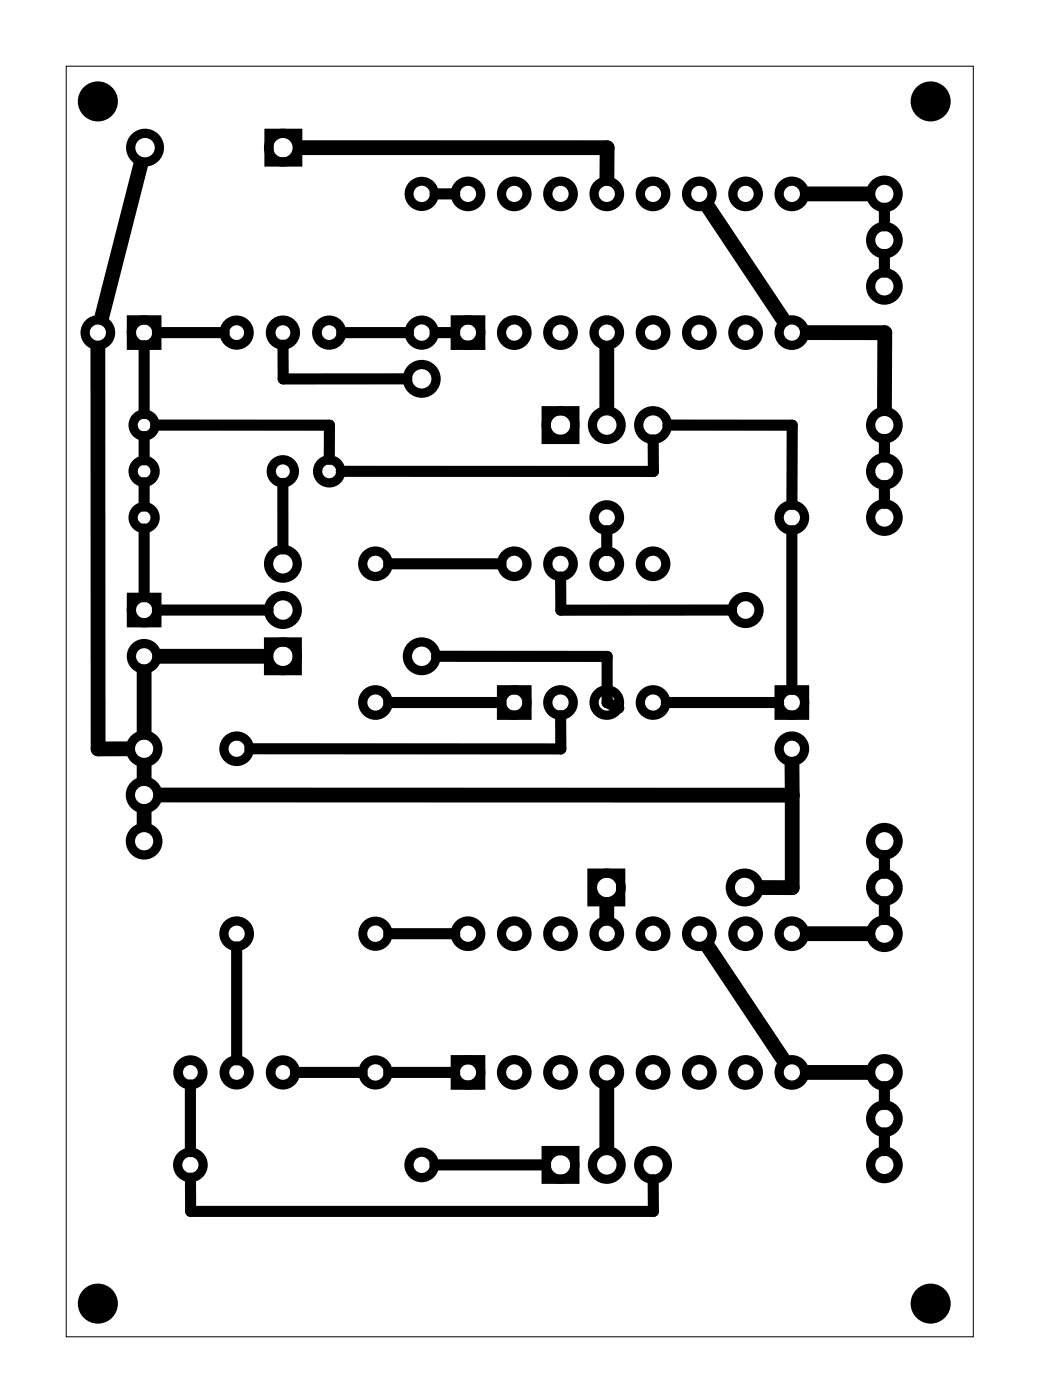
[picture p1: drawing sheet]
<svg xmlns="http://www.w3.org/2000/svg" width="57mm" height="77mm" viewBox="0 0 57 77" stroke-linecap="round" stroke-linejoin="round" font-family="sans-serif">
<path d="M3.6 3.6h49.8v69.8h-49.8z" fill="none" stroke="#000" stroke-width=".05"/>
<g fill="none" stroke="#000" stroke-width=".51">
<path d="M7.2 17.6h1.4v1.4h-1.4zM14.8 7.3h1.5v1.6h-1.5zM25 17.6h1.4v1.4h-1.4zM7.2 32.8h1.4v1.4h-1.4zM14.7 35.3h1.6v1.5h-1.6zM27.5 37.9h1.4v1.4h-1.4zM30 22.6h1.6v1.5h-1.6zM42.8 37.9h1.4v1.4h-1.4zM25 58.2h1.4v1.4h-1.4zM32.5 48h1.6v1.5h-1.6zM30 63.2h1.6v1.6h-1.6z"/>
<circle cx="5.4" cy="18.3" r=".7"/>
<circle cx="7.9" cy="18.3" r=".7"/>
<circle cx="8" cy="8.1" r=".79"/>
<circle cx="15.5" cy="8.1" r=".79"/>
<circle cx="25.7" cy="10.7" r=".7"/>
<circle cx="25.7" cy="18.3" r=".7"/>
<circle cx="28.2" cy="10.7" r=".7"/>
<circle cx="28.2" cy="18.3" r=".7"/>
<circle cx="30.8" cy="10.7" r=".7"/>
<circle cx="30.8" cy="18.3" r=".7"/>
<circle cx="33.3" cy="10.7" r=".7"/>
<circle cx="33.3" cy="18.3" r=".7"/>
<circle cx="35.9" cy="10.7" r=".7"/>
<circle cx="35.9" cy="18.3" r=".7"/>
<circle cx="38.4" cy="10.7" r=".7"/>
<circle cx="38.4" cy="18.3" r=".7"/>
<circle cx="40.9" cy="10.7" r=".7"/>
<circle cx="40.9" cy="18.3" r=".7"/>
<circle cx="43.5" cy="10.7" r=".7"/>
<circle cx="43.5" cy="18.3" r=".7"/>
<circle cx="48.6" cy="15.7" r=".75"/>
<circle cx="48.6" cy="10.7" r=".75"/>
<circle cx="48.6" cy="13.2" r=".75"/>
<circle cx="7.9" cy="33.5" r=".7"/>
<circle cx="7.9" cy="36.1" r=".7"/>
<circle cx="7.9" cy="28.4" r=".6"/>
<circle cx="7.9" cy="25.9" r=".6"/>
<circle cx="7.9" cy="23.4" r=".6"/>
<circle cx="15.5" cy="25.9" r=".64"/>
<circle cx="15.5" cy="31" r=".79"/>
<circle cx="15.5" cy="33.5" r=".79"/>
<circle cx="15.5" cy="36.1" r=".79"/>
<circle cx="18.1" cy="25.9" r=".64"/>
<circle cx="20.6" cy="31" r=".7"/>
<circle cx="20.6" cy="38.6" r=".7"/>
<circle cx="23.2" cy="20.8" r=".79"/>
<circle cx="23.2" cy="36.1" r=".79"/>
<circle cx="28.2" cy="31" r=".7"/>
<circle cx="28.2" cy="38.6" r=".7"/>
<circle cx="30.8" cy="23.4" r=".79"/>
<circle cx="30.8" cy="31" r=".7"/>
<circle cx="30.8" cy="38.6" r=".7"/>
<circle cx="33.3" cy="23.4" r=".79"/>
<circle cx="33.3" cy="28.4" r=".7"/>
<circle cx="33.3" cy="31" r=".7"/>
<circle cx="33.3" cy="38.6" r=".7"/>
<circle cx="35.9" cy="23.4" r=".79"/>
<circle cx="35.9" cy="31" r=".7"/>
<circle cx="35.9" cy="38.6" r=".7"/>
<circle cx="40.9" cy="33.5" r=".74"/>
<circle cx="43.5" cy="38.6" r=".7"/>
<circle cx="43.5" cy="28.4" r=".7"/>
<circle cx="48.6" cy="28.4" r=".75"/>
<circle cx="48.6" cy="23.4" r=".75"/>
<circle cx="48.6" cy="25.9" r=".75"/>
<circle cx="7.9" cy="46.2" r=".75"/>
<circle cx="7.9" cy="41.1" r=".75"/>
<circle cx="7.9" cy="43.7" r=".75"/>
<circle cx="13" cy="41.1" r=".7"/>
<circle cx="13" cy="51.3" r=".7"/>
<circle cx="25.7" cy="51.3" r=".7"/>
<circle cx="25.7" cy="58.9" r=".7"/>
<circle cx="28.2" cy="51.3" r=".7"/>
<circle cx="28.2" cy="58.9" r=".7"/>
<circle cx="30.8" cy="51.3" r=".7"/>
<circle cx="30.8" cy="58.9" r=".7"/>
<circle cx="33.3" cy="48.8" r=".79"/>
<circle cx="33.3" cy="51.3" r=".7"/>
<circle cx="33.3" cy="58.9" r=".7"/>
<circle cx="35.9" cy="51.3" r=".7"/>
<circle cx="35.9" cy="58.9" r=".7"/>
<circle cx="38.4" cy="51.3" r=".7"/>
<circle cx="38.4" cy="58.9" r=".7"/>
<circle cx="40.9" cy="48.8" r=".79"/>
<circle cx="40.9" cy="51.3" r=".7"/>
<circle cx="40.9" cy="58.9" r=".7"/>
<circle cx="43.5" cy="41.1" r=".7"/>
<circle cx="43.5" cy="51.3" r=".7"/>
<circle cx="43.5" cy="58.9" r=".7"/>
<circle cx="48.6" cy="51.3" r=".75"/>
<circle cx="48.6" cy="58.9" r=".75"/>
<circle cx="48.6" cy="46.2" r=".75"/>
<circle cx="48.6" cy="48.8" r=".75"/>
<circle cx="10.5" cy="64" r=".7"/>
<circle cx="23.2" cy="64" r=".7"/>
<circle cx="30.8" cy="64" r=".79"/>
<circle cx="33.3" cy="64" r=".79"/>
<circle cx="35.9" cy="64" r=".79"/>
<circle cx="48.6" cy="64" r=".75"/>
<circle cx="48.6" cy="61.5" r=".75"/>
</g>
<g fill="#000">
<circle cx="5.4" cy="5.6" r="1.1"/>
<circle cx="51.1" cy="5.6" r="1.1"/>
<circle cx="5.4" cy="71.6" r="1.1"/>
<circle cx="51.1" cy="71.6" r="1.1"/>
</g>
<g fill="none" stroke="#000" stroke-width=".53">
<circle cx="13" cy="18.3" r=".67"/>
<circle cx="15.5" cy="18.3" r=".67"/>
<circle cx="18.1" cy="18.3" r=".67"/>
<circle cx="10.5" cy="58.9" r=".67"/>
<circle cx="13" cy="58.9" r=".67"/>
<circle cx="15.5" cy="58.9" r=".67"/>
</g>
<g fill="none" stroke="#000" stroke-width=".49">
<circle cx="23.2" cy="18.3" r=".69"/>
<circle cx="23.2" cy="10.7" r=".69"/>
<circle cx="20.6" cy="58.9" r=".69"/>
<circle cx="20.6" cy="51.3" r=".69"/>
</g>
<g fill="none" stroke="#000" stroke-width=".61">
<path d="M7.9 19v3.7M8.6 18.3h3.7M15.5 19v1.8h6.8M18.8 18.3h3.6M23.9 18.3h1.1M23.9 10.7h1.1M48.6 11.4v1M48.6 14v.9M7.9 24v1.3M7.9 26.5v1.3M7.9 29.1v3.7M8.5 23.4h9.6v1.8"/>
<path d="M8.6 33.5h6.1M15.5 26.6v3.6M21.3 38.6h6.2M21.3 31h6.2M24 36.1h9.3v2.5l.7 .3M30.8 31.7v1.8h9.4M30.8 39.3v1.8h-17.1M33.3 29.2v1M35.9 24.2v1.7h-17.2M36.6 38.6h6.1M36.7 23.4h6.8v4.3M43.5 29.2v8.7"/>
<path d="M48.6 24.1v1M48.6 26.7v.9M10.5 59.6v3.7M13 52v6.2M16.2 58.9h3.7M21.3 58.9h3.7M21.3 51.3h3.7M48.6 47v1M48.6 49.5v1M48.6 59.7v1M10.5 64.7v1.8h25.4v-1.7M23.9 64h6.1"/>
<path d="M48.6 62.2v1"/>
</g>
<g fill="none" stroke="#000" stroke-width=".81">
<path d="M5.4 19.1v22h1.6M7.7 9l-2.1 8.4M16.5 8.1h16.8v1.7M33.3 19.1v3.3M38.9 11.4l4.1 6.1M44.3 10.7h3.3M44.3 18.3h4.3v4.1M7.9 36.9v3.3M8.8 36.1h5.8M7.9 42.1v.6M7.9 44.6v.7M8.8 43.7h34.7"/>
<path d="M33.3 49.7v.7M33.3 59.8v3.2M38.9 52l4.1 6.2M43.5 42v1.7M43.5 43.7v5.1h-1.7M44.3 51.3h3.3M44.3 58.9h3.3"/>
</g>
</svg>
